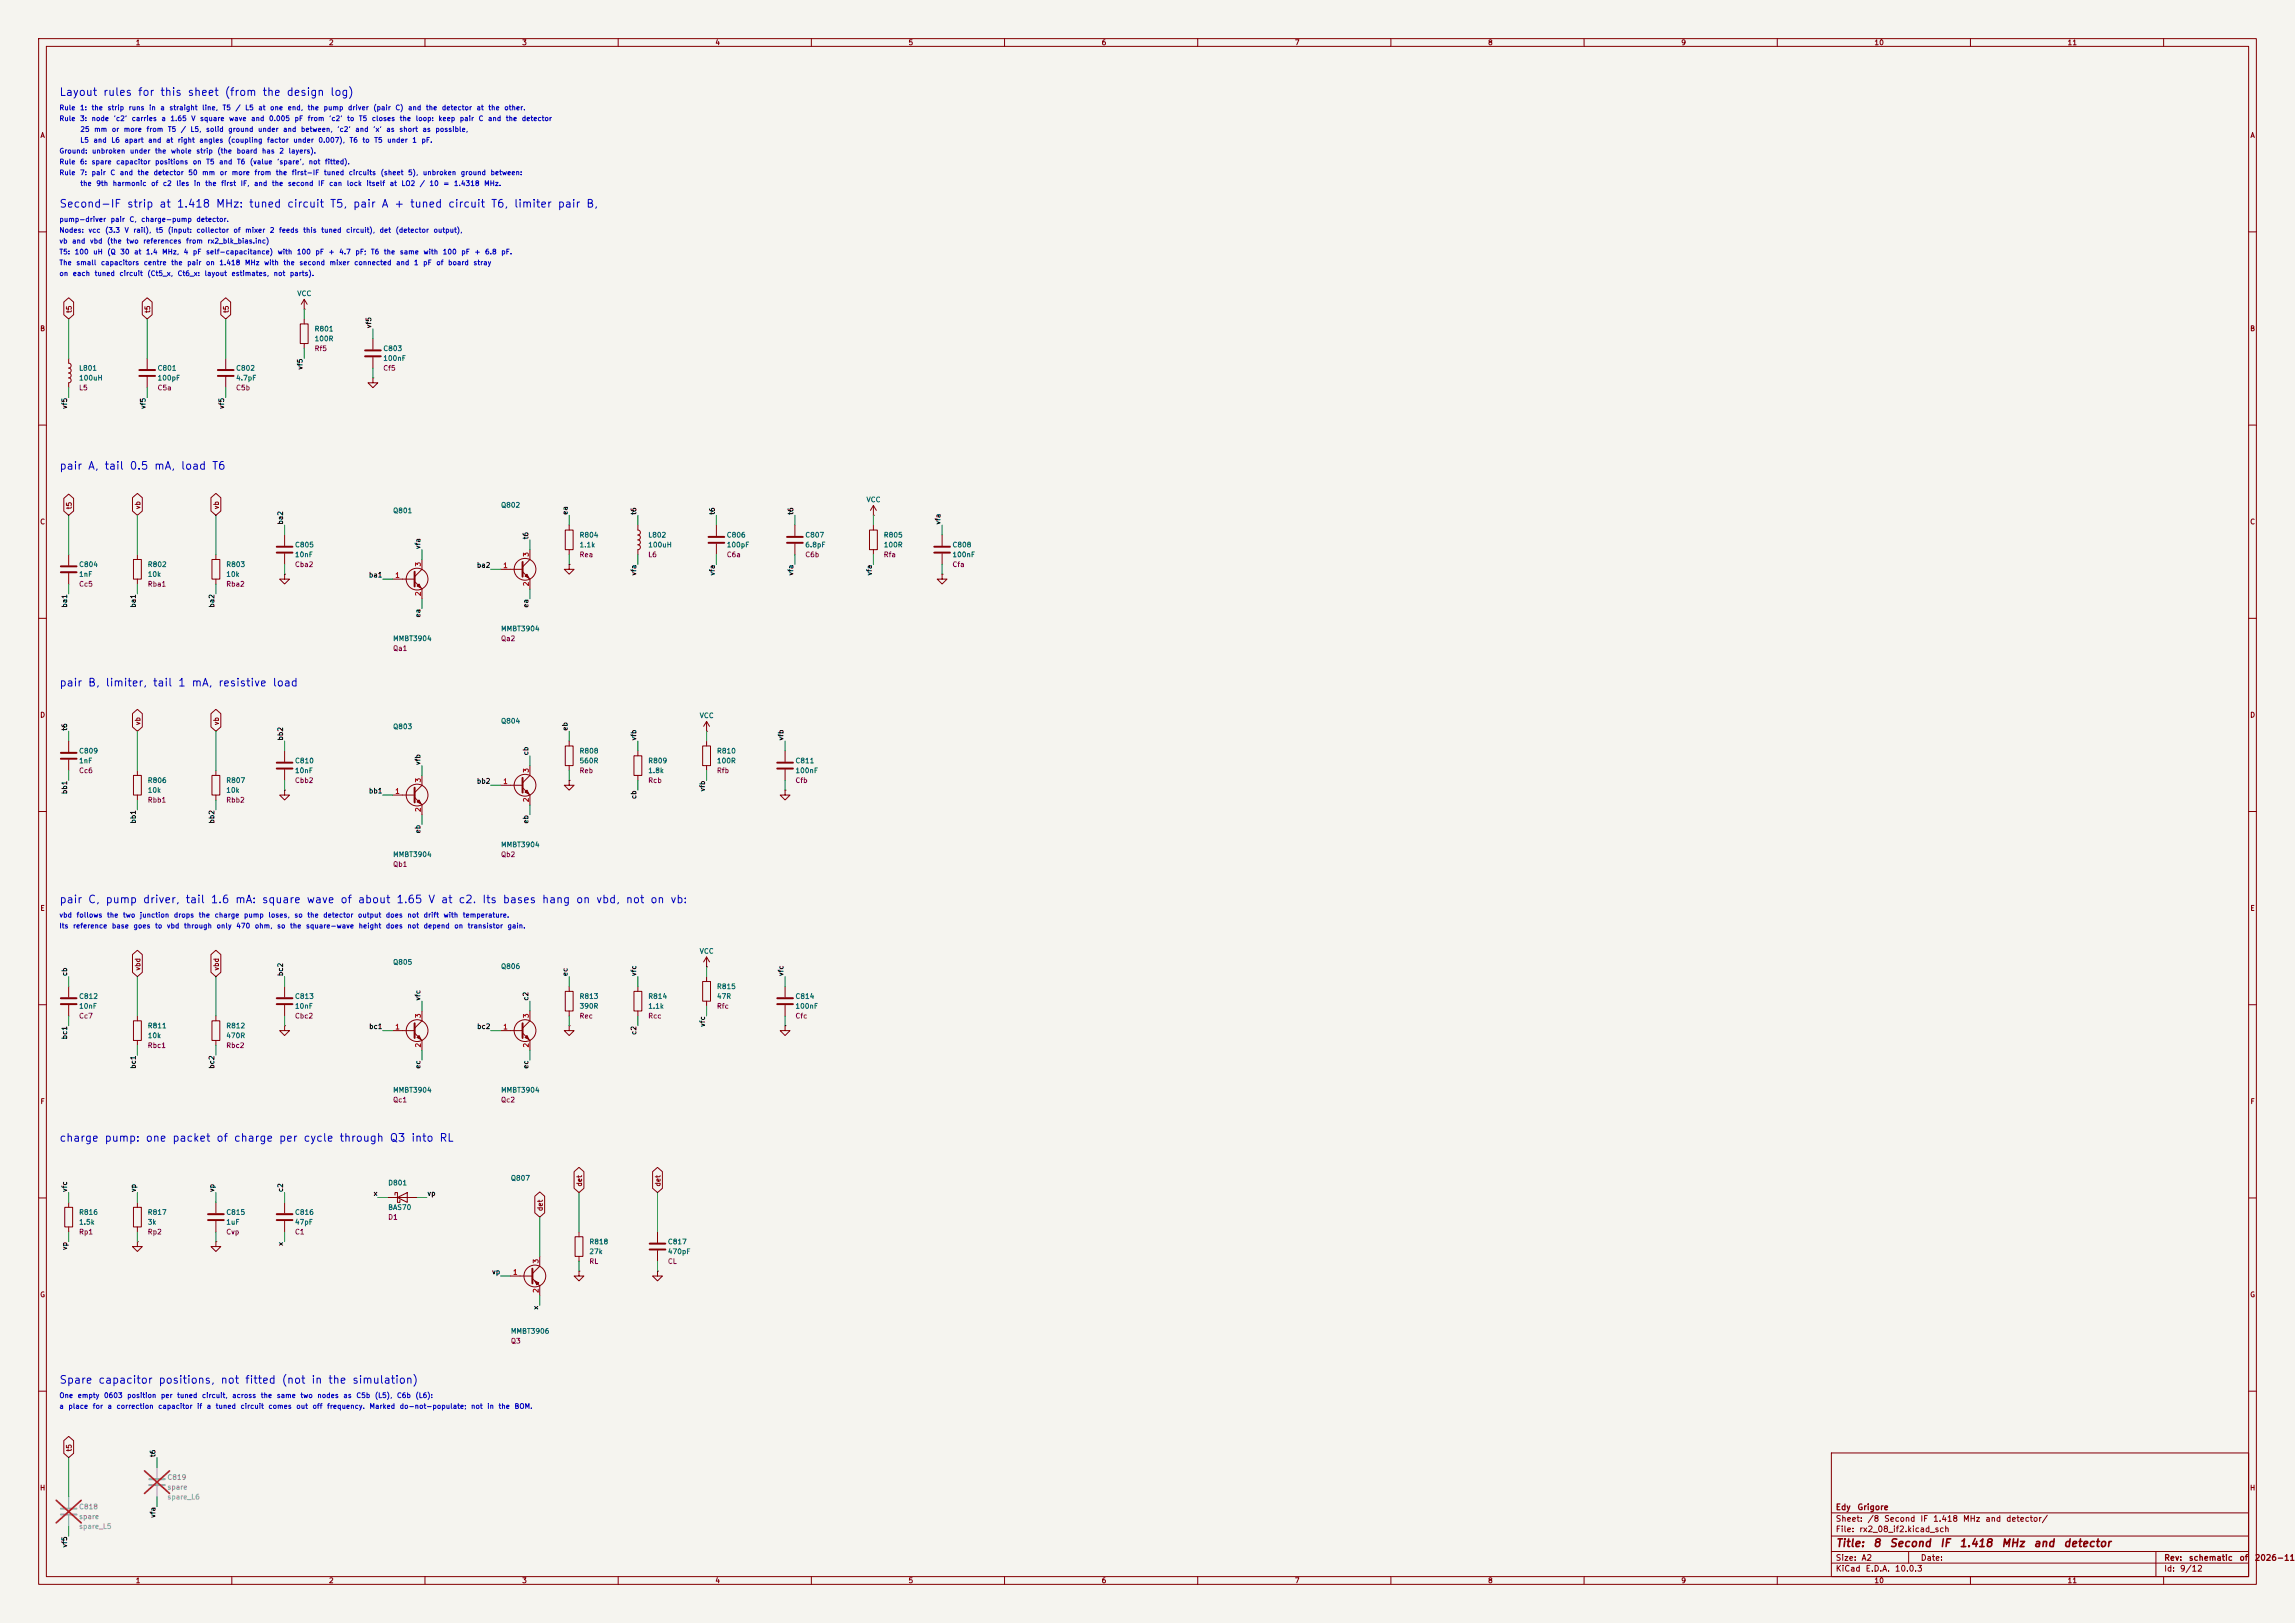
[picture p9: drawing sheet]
<svg xmlns="http://www.w3.org/2000/svg" width="594mm" height="420mm" viewBox="0 0 594 420" stroke-linecap="round" stroke-linejoin="round" font-family="sans-serif">
<defs><g id="words">
<g font-size="2" fill="#0000c2">
<text x="15.2" y="25.3">Layout rules for this sheet (from the design log)</text>
<text x="15.2" y="54.2">Second-IF strip at 1.418 MHz: tuned circuit T5, pair A + tuned circuit T6, limiter pair B,</text>
<text x="15.2" y="122">pair A, tail 0.5 mA, load T6</text>
<text x="15.2" y="178.1">pair B, limiter, tail 1 mA, resistive load</text>
<text x="15.2" y="234.2">pair C, pump driver, tail 1.6 mA: square wave of about 1.65 V at c2. Its bases hang on vbd, not on vb:</text>
<text x="15.2" y="295.9">charge pump: one packet of charge per cycle through Q3 into RL</text>
<text x="15.2" y="358.6">Spare capacitor positions, not fitted (not in the simulation)</text>
</g>
<g font-size="2" fill="#840000">
<text x="475" y="400.8">Title:</text>
<text x="484.7" y="400.8">8</text>
<text x="488.9" y="400.8">Second</text>
<text x="502" y="400.8">IF</text>
<text x="507" y="400.8">1.418</text>
<text x="517.9" y="400.8">MHz</text>
<text x="526.2" y="400.8">and</text>
<text x="533.9" y="400.8">detector</text>
</g>
<g font-size="1.5" fill="#840000">
<text x="475" y="394.1">Sheet:</text>
<text x="475" y="391.1">Edy</text>
<text x="480.6" y="391.1">Grigore</text>
<text x="483.2" y="394.1">/8</text>
<text x="487.5" y="394.1">Second</text>
<text x="496.9" y="394.1">IF</text>
<text x="500.2" y="394.1">1.418</text>
<text x="507.9" y="394.1">MHz</text>
<text x="513.7" y="394.1">and</text>
<text x="519.1" y="394.1">detector/</text>
<text x="475" y="396.8">File:</text>
<text x="481.1" y="396.8">rx2_08_if2.kicad_sch</text>
<text x="475" y="407">KiCad</text>
<text x="475" y="404.2">Size:</text>
<text x="481.7" y="404.2">A2</text>
<text x="482.7" y="407">E.D.A.</text>
<text x="490.3" y="407">10.0.3</text>
<text x="497" y="404.2">Date:</text>
<text x="560" y="404.2">Rev:</text>
<text x="560" y="407">Id:</text>
<text x="564.1" y="407">9/12</text>
<text x="566.4" y="404.2">schematic</text>
<text x="579.5" y="404.2">of</text>
<text x="583.4" y="404.2">2026-11-</text>
</g>
<g font-size="1.3" fill="#840000">
<text x="35" y="12">1</text>
<text x="85" y="12">2</text>
<text x="135" y="12">3</text>
<text x="185" y="12">4</text>
<text x="235" y="12">5</text>
<text x="285" y="12">6</text>
<text x="335" y="12">7</text>
<text x="385" y="12">8</text>
<text x="435" y="12">9</text>
<text x="485" y="12">10</text>
<text x="535" y="12">11</text>
<text x="10.3" y="36">A</text>
<text x="582.3" y="36">A</text>
<text x="18.8" y="81.1" transform="rotate(-90 18.8 81.1)">t5</text>
<text x="39.2" y="81.1" transform="rotate(-90 39.2 81.1)">t5</text>
<text x="59.5" y="81.1" transform="rotate(-90 59.5 81.1)">t5</text>
<text x="10.3" y="86">B</text>
<text x="582.3" y="86">B</text>
<text x="18.8" y="131.9" transform="rotate(-90 18.8 131.9)">t5</text>
<text x="36.6" y="131.9" transform="rotate(-90 36.6 131.9)">vb</text>
<text x="56.9" y="131.9" transform="rotate(-90 56.9 131.9)">vb</text>
<text x="10.3" y="136">C</text>
<text x="582.3" y="136">C</text>
<text x="10.3" y="186">D</text>
<text x="582.3" y="186">D</text>
<text x="36.6" y="187.8" transform="rotate(-90 36.6 187.8)">vb</text>
<text x="56.9" y="187.8" transform="rotate(-90 56.9 187.8)">vb</text>
<text x="10.3" y="236">E</text>
<text x="582.3" y="236">E</text>
<text x="36.6" y="251.3" transform="rotate(-90 36.6 251.3)">vbd</text>
<text x="56.9" y="251.3" transform="rotate(-90 56.9 251.3)">vbd</text>
<text x="10.3" y="286">F</text>
<text x="582.3" y="286">F</text>
<text x="150.9" y="307.2" transform="rotate(-90 150.9 307.2)">det</text>
<text x="171.2" y="307.2" transform="rotate(-90 171.2 307.2)">det</text>
<text x="140.8" y="313.5" transform="rotate(-90 140.8 313.5)">det</text>
<text x="10.3" y="336">G</text>
<text x="582.3" y="336">G</text>
<text x="18.8" y="375.8" transform="rotate(-90 18.8 375.8)">t5</text>
<text x="10.2" y="386">H</text>
<text x="582.2" y="386">H</text>
<text x="35" y="410">1</text>
<text x="85" y="410">2</text>
<text x="135" y="410">3</text>
<text x="185" y="410">4</text>
<text x="235" y="410">5</text>
<text x="285" y="410">6</text>
<text x="335" y="410">7</text>
<text x="385" y="410">8</text>
<text x="435" y="410">9</text>
<text x="485" y="410">10</text>
<text x="535" y="410">11</text>
</g>
<g font-size="1.3" fill="#0000c2">
<text x="15.2" y="28.8">Rule</text>
<text x="20.6" y="28.8">1:</text>
<text x="23.6" y="28.8">the</text>
<text x="27.7" y="28.8">strip</text>
<text x="33.2" y="28.8">runs</text>
<text x="38.5" y="28.8">in</text>
<text x="41.4" y="28.8">a</text>
<text x="43.7" y="28.8">straight</text>
<text x="52.2" y="28.8">line,</text>
<text x="57.5" y="28.8">T5</text>
<text x="60.8" y="28.8">/</text>
<text x="63.3" y="28.8">L5</text>
<text x="66.7" y="28.8">at</text>
<text x="69.8" y="28.8">one</text>
<text x="74.3" y="28.8">end,</text>
<text x="79.5" y="28.8">the</text>
<text x="83.6" y="28.8">pump</text>
<text x="89.9" y="28.8">driver</text>
<text x="96.5" y="28.8">(pair</text>
<text x="102.2" y="28.8">C)</text>
<text x="105.5" y="28.8">and</text>
<text x="110.1" y="28.8">the</text>
<text x="114.2" y="28.8">detector</text>
<text x="123.2" y="28.8">at</text>
<text x="126.3" y="28.8">the</text>
<text x="130.4" y="28.8">other.</text>
<text x="15.2" y="31.6">Rule</text>
<text x="20.6" y="31.6">3:</text>
<text x="20.6" y="34.4">25</text>
<text x="23.6" y="31.6">node</text>
<text x="24.2" y="34.4">mm</text>
<text x="28.8" y="34.4">or</text>
<text x="29.3" y="31.6">'c2'</text>
<text x="31.9" y="34.4">more</text>
<text x="34" y="31.6">carries</text>
<text x="37.8" y="34.4">from</text>
<text x="41.7" y="31.6">a</text>
<text x="43.3" y="34.4">T5</text>
<text x="44" y="31.6">1.65</text>
<text x="46.7" y="34.4">/</text>
<text x="49.2" y="34.4">L5,</text>
<text x="49.4" y="31.6">V</text>
<text x="51.6" y="31.6">square</text>
<text x="53.2" y="34.4">solid</text>
<text x="58.9" y="34.4">ground</text>
<text x="59.2" y="31.6">wave</text>
<text x="64.9" y="31.6">and</text>
<text x="66.6" y="34.4">under</text>
<text x="69.5" y="31.6">0.005</text>
<text x="73.1" y="34.4">and</text>
<text x="76.1" y="31.6">pF</text>
<text x="77.8" y="34.4">between,</text>
<text x="79.5" y="31.6">from</text>
<text x="85" y="31.6">'c2'</text>
<text x="87.2" y="34.4">'c2'</text>
<text x="89.7" y="31.6">to</text>
<text x="91.8" y="34.4">and</text>
<text x="92.8" y="31.6">T5</text>
<text x="96.1" y="31.6">closes</text>
<text x="96.4" y="34.4">'x'</text>
<text x="99.9" y="34.4">as</text>
<text x="103.2" y="34.4">short</text>
<text x="103.3" y="31.6">the</text>
<text x="107.5" y="31.6">loop:</text>
<text x="109.2" y="34.4">as</text>
<text x="112.6" y="34.4">possible,</text>
<text x="113.3" y="31.6">keep</text>
<text x="118.9" y="31.6">pair</text>
<text x="123.7" y="31.6">C</text>
<text x="126.2" y="31.6">and</text>
<text x="130.8" y="31.6">the</text>
<text x="134.9" y="31.6">detector</text>
<text x="15.2" y="40">Ground:</text>
<text x="20.6" y="37.2">L5</text>
<text x="23.7" y="40">unbroken</text>
<text x="24.1" y="37.2">and</text>
<text x="28.7" y="37.2">L6</text>
<text x="32.1" y="37.2">apart</text>
<text x="33.5" y="40">under</text>
<text x="38.2" y="37.2">and</text>
<text x="40" y="40">the</text>
<text x="42.8" y="37.2">at</text>
<text x="44.1" y="40">whole</text>
<text x="45.9" y="37.2">right</text>
<text x="50.7" y="40">strip</text>
<text x="51.5" y="37.2">angles</text>
<text x="56.1" y="40">(the</text>
<text x="58.9" y="37.2">(coupling</text>
<text x="61.1" y="40">board</text>
<text x="67.7" y="40">has</text>
<text x="69" y="37.2">factor</text>
<text x="72.2" y="40">2</text>
<text x="74.5" y="40">layers).</text>
<text x="75.8" y="37.2">under</text>
<text x="82.3" y="37.2">0.007),</text>
<text x="90.3" y="37.2">T6</text>
<text x="93.7" y="37.2">to</text>
<text x="96.7" y="37.2">T5</text>
<text x="100.1" y="37.2">under</text>
<text x="106.6" y="37.2">1</text>
<text x="108.9" y="37.2">pF.</text>
<text x="15.2" y="45.6">Rule</text>
<text x="15.2" y="42.8">Rule</text>
<text x="20.6" y="45.6">7:</text>
<text x="20.6" y="42.8">6:</text>
<text x="23.6" y="45.6">pair</text>
<text x="23.6" y="42.8">spare</text>
<text x="28.4" y="45.6">C</text>
<text x="29.9" y="42.8">capacitor</text>
<text x="30.9" y="45.6">and</text>
<text x="35.5" y="45.6">the</text>
<text x="39.6" y="45.6">detector</text>
<text x="40" y="42.8">positions</text>
<text x="48.6" y="45.6">50</text>
<text x="49.8" y="42.8">on</text>
<text x="52.2" y="45.6">mm</text>
<text x="53.2" y="42.8">T5</text>
<text x="56.6" y="42.8">and</text>
<text x="56.7" y="45.6">or</text>
<text x="59.8" y="45.6">more</text>
<text x="61.2" y="42.8">T6</text>
<text x="64.5" y="42.8">(value</text>
<text x="65.7" y="45.6">from</text>
<text x="71.3" y="45.6">the</text>
<text x="71.6" y="42.8">'spare',</text>
<text x="75.4" y="45.6">first-IF</text>
<text x="79.8" y="42.8">not</text>
<text x="83.7" y="45.6">tuned</text>
<text x="84" y="42.8">fitted).</text>
<text x="90.1" y="45.6">circuits</text>
<text x="98.4" y="45.6">(sheet</text>
<text x="105.5" y="45.6">5),</text>
<text x="109.3" y="45.6">unbroken</text>
<text x="119.1" y="45.6">ground</text>
<text x="126.8" y="45.6">between:</text>
<text x="20.6" y="48.4">the</text>
<text x="24.8" y="48.4">9th</text>
<text x="29" y="48.4">harmonic</text>
<text x="39" y="48.4">of</text>
<text x="42" y="48.4">c2</text>
<text x="45.5" y="48.4">lies</text>
<text x="50" y="48.4">in</text>
<text x="53" y="48.4">the</text>
<text x="57.1" y="48.4">first</text>
<text x="62.1" y="48.4">IF,</text>
<text x="65.6" y="48.4">and</text>
<text x="70.2" y="48.4">the</text>
<text x="74.4" y="48.4">second</text>
<text x="82.2" y="48.4">IF</text>
<text x="85.1" y="48.4">can</text>
<text x="89.6" y="48.4">lock</text>
<text x="94.7" y="48.4">itself</text>
<text x="100.7" y="48.4">at</text>
<text x="103.8" y="48.4">LO2</text>
<text x="108.5" y="48.4">/</text>
<text x="111" y="48.4">10</text>
<text x="114.6" y="48.4">=</text>
<text x="117.3" y="48.4">1.4318</text>
<text x="125.2" y="48.4">MHz.</text>
<text x="15.2" y="57.7">pump-driver</text>
<text x="28.5" y="57.7">pair</text>
<text x="33.4" y="57.7">C,</text>
<text x="36.4" y="57.7">charge-pump</text>
<text x="50.7" y="57.7">detector.</text>
<text x="15.2" y="63.3">vb</text>
<text x="15.2" y="60.5">Nodes:</text>
<text x="18.5" y="63.3">and</text>
<text x="22.8" y="60.5">vcc</text>
<text x="23.1" y="63.3">vbd</text>
<text x="27.1" y="60.5">(3.3</text>
<text x="27.6" y="63.3">(the</text>
<text x="32.1" y="60.5">V</text>
<text x="32.6" y="63.3">two</text>
<text x="34.4" y="60.5">rail),</text>
<text x="36.9" y="63.3">references</text>
<text x="40.2" y="60.5">t5</text>
<text x="43.3" y="60.5">(input:</text>
<text x="48" y="63.3">from</text>
<text x="50.7" y="60.5">collector</text>
<text x="53.6" y="63.3">rx2_blk_bias.inc)</text>
<text x="60.3" y="60.5">of</text>
<text x="63.3" y="60.5">mixer</text>
<text x="69.7" y="60.5">2</text>
<text x="72.1" y="60.5">feeds</text>
<text x="78.3" y="60.5">this</text>
<text x="83" y="60.5">tuned</text>
<text x="89.4" y="60.5">circuit),</text>
<text x="98.1" y="60.5">det</text>
<text x="102.3" y="60.5">(detector</text>
<text x="112.1" y="60.5">output),</text>
<text x="15.2" y="71.7">on</text>
<text x="15.2" y="68.9">The</text>
<text x="15.2" y="66.1">T5:</text>
<text x="18.7" y="71.7">each</text>
<text x="19.2" y="66.1">100</text>
<text x="19.6" y="68.9">small</text>
<text x="24" y="66.1">uH</text>
<text x="24.4" y="71.7">tuned</text>
<text x="26" y="68.9">capacitors</text>
<text x="27.6" y="66.1">(Q</text>
<text x="30.8" y="71.7">circuit</text>
<text x="31" y="66.1">30</text>
<text x="34.6" y="66.1">at</text>
<text x="37.1" y="68.9">centre</text>
<text x="37.6" y="66.1">1.4</text>
<text x="38" y="71.7">(Ct5_x,</text>
<text x="41.8" y="66.1">MHz,</text>
<text x="44.2" y="68.9">the</text>
<text x="45.8" y="71.7">Ct6_x:</text>
<text x="47.4" y="66.1">4</text>
<text x="48.3" y="68.9">pair</text>
<text x="49.8" y="66.1">pF</text>
<text x="52.8" y="71.7">layout</text>
<text x="53.2" y="68.9">on</text>
<text x="53.2" y="66.1">self-capacitance)</text>
<text x="56.6" y="68.9">1.418</text>
<text x="59.8" y="71.7">estimates,</text>
<text x="63.3" y="68.9">MHz</text>
<text x="68.2" y="68.9">with</text>
<text x="70.7" y="71.7">not</text>
<text x="71.7" y="66.1">with</text>
<text x="73.2" y="68.9">the</text>
<text x="74.9" y="71.7">parts).</text>
<text x="76.7" y="66.1">100</text>
<text x="77.3" y="68.9">second</text>
<text x="81.5" y="66.1">pF</text>
<text x="84.9" y="66.1">+</text>
<text x="85.2" y="68.9">mixer</text>
<text x="87.7" y="66.1">4.7</text>
<text x="91.5" y="68.9">connected</text>
<text x="91.8" y="66.1">pF;</text>
<text x="95.9" y="66.1">T6</text>
<text x="99.2" y="66.1">the</text>
<text x="102.4" y="68.9">and</text>
<text x="103.3" y="66.1">same</text>
<text x="107" y="68.9">1</text>
<text x="109.4" y="68.9">pF</text>
<text x="109.5" y="66.1">with</text>
<text x="112.8" y="68.9">of</text>
<text x="114.5" y="66.1">100</text>
<text x="115.8" y="68.9">board</text>
<text x="119.3" y="66.1">pF</text>
<text x="122.4" y="68.9">stray</text>
<text x="122.7" y="66.1">+</text>
<text x="125.4" y="66.1">6.8</text>
<text x="129.6" y="66.1">pF.</text>
<text x="15.2" y="237.7">vbd</text>
<text x="19.7" y="237.7">follows</text>
<text x="27.6" y="237.7">the</text>
<text x="31.7" y="237.7">two</text>
<text x="36.1" y="237.7">junction</text>
<text x="44.9" y="237.7">drops</text>
<text x="51.3" y="237.7">the</text>
<text x="55.4" y="237.7">charge</text>
<text x="63" y="237.7">pump</text>
<text x="69.3" y="237.7">loses,</text>
<text x="76.1" y="237.7">so</text>
<text x="79.4" y="237.7">the</text>
<text x="83.5" y="237.7">detector</text>
<text x="92.5" y="237.7">output</text>
<text x="99.7" y="237.7">does</text>
<text x="105.3" y="237.7">not</text>
<text x="109.5" y="237.7">drift</text>
<text x="114.7" y="237.7">with</text>
<text x="119.6" y="237.7">temperature.</text>
<text x="15.2" y="240.5">Its</text>
<text x="18.8" y="240.5">reference</text>
<text x="28.8" y="240.5">base</text>
<text x="34.4" y="240.5">goes</text>
<text x="40" y="240.5">to</text>
<text x="43" y="240.5">vbd</text>
<text x="47.5" y="240.5">through</text>
<text x="55.9" y="240.5">only</text>
<text x="61" y="240.5">470</text>
<text x="65.8" y="240.5">ohm,</text>
<text x="71.6" y="240.5">so</text>
<text x="74.9" y="240.5">the</text>
<text x="79.1" y="240.5">square-wave</text>
<text x="92.7" y="240.5">height</text>
<text x="99.7" y="240.5">does</text>
<text x="105.3" y="240.5">not</text>
<text x="109.5" y="240.5">depend</text>
<text x="117.5" y="240.5">on</text>
<text x="120.9" y="240.5">transistor</text>
<text x="131.2" y="240.5">gain.</text>
<text x="15.2" y="362.1">One</text>
<text x="15.2" y="364.9">a</text>
<text x="17.6" y="364.9">place</text>
<text x="20" y="362.1">empty</text>
<text x="23.9" y="364.9">for</text>
<text x="26.8" y="362.1">0603</text>
<text x="27.7" y="364.9">a</text>
<text x="30" y="364.9">correction</text>
<text x="32.8" y="362.1">position</text>
<text x="40.8" y="364.9">capacitor</text>
<text x="41.5" y="362.1">per</text>
<text x="45.7" y="362.1">tuned</text>
<text x="50.9" y="364.9">if</text>
<text x="52.1" y="362.1">circuit,</text>
<text x="53.4" y="364.9">a</text>
<text x="55.7" y="364.9">tuned</text>
<text x="60" y="362.1">across</text>
<text x="62.1" y="364.9">circuit</text>
<text x="67.4" y="362.1">the</text>
<text x="69.3" y="364.9">comes</text>
<text x="71.5" y="362.1">same</text>
<text x="76.6" y="364.9">out</text>
<text x="77.6" y="362.1">two</text>
<text x="80.8" y="364.9">off</text>
<text x="82" y="362.1">nodes</text>
<text x="84.5" y="364.9">frequency.</text>
<text x="88.7" y="362.1">as</text>
<text x="92.1" y="362.1">C5b</text>
<text x="95.5" y="364.9">Marked</text>
<text x="96.9" y="362.1">(L5),</text>
<text x="102.6" y="362.1">C6b</text>
<text x="103.3" y="364.9">do-not-populate;</text>
<text x="107.4" y="362.1">(L6):</text>
<text x="121.8" y="364.9">not</text>
<text x="126" y="364.9">in</text>
<text x="128.9" y="364.9">the</text>
<text x="133" y="364.9">BOM.</text>
</g>
<g font-size="1.3" fill="#006464">
<text x="76.8" y="76.9">VCC</text>
<text x="81.3" y="86.1">R801</text>
<text x="81.3" y="88.6">100R</text>
<text x="99.1" y="91.1">C803</text>
<text x="99.1" y="93.7">100nF</text>
<text x="20.3" y="96.2">L801</text>
<text x="20.3" y="98.8">100uH</text>
<text x="40.6" y="96.2">C801</text>
<text x="40.6" y="98.8">100pF</text>
<text x="61" y="96.2">C802</text>
<text x="61" y="98.8">4.7pF</text>
<text x="129.5" y="131.7">Q802</text>
<text x="224.1" y="130.3">VCC</text>
<text x="101.6" y="133.1">Q801</text>
<text x="76.2" y="141.9">C805</text>
<text x="149.9" y="139.4">R804</text>
<text x="149.9" y="141.9">1.1k</text>
<text x="167.6" y="139.4">L802</text>
<text x="167.6" y="141.9">100uH</text>
<text x="188" y="139.4">C806</text>
<text x="188" y="141.9">100pF</text>
<text x="208.3" y="139.4">C807</text>
<text x="208.3" y="141.9">6.8pF</text>
<text x="228.6" y="139.4">R805</text>
<text x="228.6" y="141.9">100R</text>
<text x="246.4" y="141.9">C808</text>
<text x="20.3" y="147">C804</text>
<text x="20.3" y="149.6">1nF</text>
<text x="38.1" y="147">R802</text>
<text x="38.1" y="149.6">10k</text>
<text x="58.4" y="147">R803</text>
<text x="58.4" y="149.6">10k</text>
<text x="76.2" y="144.5">10nF</text>
<text x="246.4" y="144.5">100nF</text>
<text x="101.6" y="166.2">MMBT3904</text>
<text x="129.5" y="163.7">MMBT3904</text>
<text x="101.6" y="189">Q803</text>
<text x="129.5" y="187.5">Q804</text>
<text x="181" y="186.1">VCC</text>
<text x="20.3" y="195.3">C809</text>
<text x="20.3" y="197.8">1nF</text>
<text x="76.2" y="197.8">C810</text>
<text x="149.9" y="195.3">R808</text>
<text x="149.9" y="197.8">560R</text>
<text x="167.6" y="197.8">R809</text>
<text x="185.4" y="195.3">R810</text>
<text x="185.4" y="197.8">100R</text>
<text x="205.7" y="197.8">C811</text>
<text x="38.1" y="202.9">R806</text>
<text x="58.4" y="202.9">R807</text>
<text x="76.2" y="200.4">10nF</text>
<text x="167.6" y="200.4">1.8k</text>
<text x="205.7" y="200.4">100nF</text>
<text x="38.1" y="205.4">10k</text>
<text x="58.4" y="205.4">10k</text>
<text x="129.5" y="219.5">MMBT3904</text>
<text x="101.6" y="222.1">MMBT3904</text>
<text x="101.6" y="249.9">Q805</text>
<text x="129.5" y="251">Q806</text>
<text x="181" y="247.1">VCC</text>
<text x="185.4" y="256.2">R815</text>
<text x="20.3" y="258.8">C812</text>
<text x="20.3" y="261.3">10nF</text>
<text x="76.2" y="258.8">C813</text>
<text x="76.2" y="261.3">10nF</text>
<text x="149.9" y="258.8">R813</text>
<text x="149.9" y="261.3">390R</text>
<text x="167.6" y="258.8">R814</text>
<text x="167.6" y="261.3">1.1k</text>
<text x="185.4" y="258.8">47R</text>
<text x="205.7" y="258.8">C814</text>
<text x="205.7" y="261.3">100nF</text>
<text x="38.1" y="266.4">R811</text>
<text x="38.1" y="268.9">10k</text>
<text x="58.4" y="266.4">R812</text>
<text x="58.4" y="268.9">470R</text>
<text x="101.6" y="283">MMBT3904</text>
<text x="129.5" y="283">MMBT3904</text>
<text x="132.1" y="305.8">Q807</text>
<text x="100.3" y="307">D801</text>
<text x="20.3" y="314.7">R816</text>
<text x="20.3" y="317.2">1.5k</text>
<text x="38.1" y="314.7">R817</text>
<text x="38.1" y="317.2">3k</text>
<text x="58.4" y="314.7">C815</text>
<text x="58.4" y="317.2">1uF</text>
<text x="76.2" y="314.7">C816</text>
<text x="76.2" y="317.2">47pF</text>
<text x="100.3" y="313.4">BAS70</text>
<text x="152.4" y="322.3">R818</text>
<text x="172.7" y="322.3">C817</text>
<text x="152.4" y="324.8">27k</text>
<text x="172.7" y="324.8">470pF</text>
<text x="132.1" y="345.4">MMBT3906</text>
</g>
<g font-size="1.3" fill="#0f0f0f">
<text x="96.4" y="85.1" transform="rotate(-90 96.4 85.1)">vf5</text>
<text x="78.6" y="95.8" transform="rotate(-90 78.6 95.8)">vf5</text>
<text x="17.7" y="106" transform="rotate(-90 17.7 106)">vf5</text>
<text x="38" y="106" transform="rotate(-90 38 106)">vf5</text>
<text x="58.3" y="106" transform="rotate(-90 58.3 106)">vf5</text>
<text x="73.5" y="135.9" transform="rotate(-90 73.5 135.9)">ba2</text>
<text x="147.2" y="133.4" transform="rotate(-90 147.2 133.4)">ea</text>
<text x="165" y="133.4" transform="rotate(-90 165 133.4)">t6</text>
<text x="185.3" y="133.4" transform="rotate(-90 185.3 133.4)">t6</text>
<text x="205.6" y="133.4" transform="rotate(-90 205.6 133.4)">t6</text>
<text x="243.7" y="135.9" transform="rotate(-90 243.7 135.9)">vfa</text>
<text x="109.1" y="142.2" transform="rotate(-90 109.1 142.2)">vfa</text>
<text x="137" y="139.7" transform="rotate(-90 137 139.7)">t6</text>
<text x="95.3" y="149.7">ba1</text>
<text x="123.3" y="147.2">ba2</text>
<text x="165" y="149.1" transform="rotate(-90 165 149.1)">vfa</text>
<text x="185.3" y="149.1" transform="rotate(-90 185.3 149.1)">vfa</text>
<text x="205.6" y="149.1" transform="rotate(-90 205.6 149.1)">vfa</text>
<text x="225.9" y="149.1" transform="rotate(-90 225.9 149.1)">vfa</text>
<text x="17.7" y="157.4" transform="rotate(-90 17.7 157.4)">ba1</text>
<text x="35.4" y="157.4" transform="rotate(-90 35.4 157.4)">ba1</text>
<text x="55.8" y="157.4" transform="rotate(-90 55.8 157.4)">ba2</text>
<text x="109.1" y="159.9" transform="rotate(-90 109.1 159.9)">ea</text>
<text x="137" y="157.4" transform="rotate(-90 137 157.4)">ea</text>
<text x="17.7" y="189.2" transform="rotate(-90 17.7 189.2)">t6</text>
<text x="73.5" y="191.8" transform="rotate(-90 73.5 191.8)">bb2</text>
<text x="147.2" y="189.2" transform="rotate(-90 147.2 189.2)">eb</text>
<text x="165" y="191.8" transform="rotate(-90 165 191.8)">vfb</text>
<text x="203.1" y="191.8" transform="rotate(-90 203.1 191.8)">vfb</text>
<text x="137" y="195.6" transform="rotate(-90 137 195.6)">cb</text>
<text x="109.1" y="198.1" transform="rotate(-90 109.1 198.1)">vfb</text>
<text x="123.3" y="203.1">bb2</text>
<text x="17.7" y="205.6" transform="rotate(-90 17.7 205.6)">bb1</text>
<text x="95.3" y="205.6">bb1</text>
<text x="165" y="206.9" transform="rotate(-90 165 206.9)">cb</text>
<text x="182.8" y="205" transform="rotate(-90 182.8 205)">vfb</text>
<text x="35.4" y="213.3" transform="rotate(-90 35.4 213.3)">bb1</text>
<text x="55.8" y="213.3" transform="rotate(-90 55.8 213.3)">bb2</text>
<text x="109.1" y="215.8" transform="rotate(-90 109.1 215.8)">eb</text>
<text x="137" y="213.3" transform="rotate(-90 137 213.3)">eb</text>
<text x="17.7" y="252.7" transform="rotate(-90 17.7 252.7)">cb</text>
<text x="73.5" y="252.7" transform="rotate(-90 73.5 252.7)">bc2</text>
<text x="147.2" y="252.7" transform="rotate(-90 147.2 252.7)">ec</text>
<text x="165" y="252.7" transform="rotate(-90 165 252.7)">vfc</text>
<text x="203.1" y="252.7" transform="rotate(-90 203.1 252.7)">vfc</text>
<text x="109.1" y="259.1" transform="rotate(-90 109.1 259.1)">vfc</text>
<text x="137" y="259.1" transform="rotate(-90 137 259.1)">c2</text>
<text x="17.7" y="269.1" transform="rotate(-90 17.7 269.1)">bc1</text>
<text x="95.4" y="266.6">bc1</text>
<text x="123.3" y="266.6">bc2</text>
<text x="165" y="267.9" transform="rotate(-90 165 267.9)">c2</text>
<text x="182.8" y="265.9" transform="rotate(-90 182.8 265.9)">vfc</text>
<text x="35.4" y="276.7" transform="rotate(-90 35.4 276.7)">bc1</text>
<text x="55.8" y="276.7" transform="rotate(-90 55.8 276.7)">bc2</text>
<text x="109.1" y="276.7" transform="rotate(-90 109.1 276.7)">ec</text>
<text x="137" y="276.7" transform="rotate(-90 137 276.7)">ec</text>
<text x="17.7" y="308.6" transform="rotate(-90 17.7 308.6)">vfc</text>
<text x="35.4" y="308.6" transform="rotate(-90 35.4 308.6)">vp</text>
<text x="55.8" y="308.6" transform="rotate(-90 55.8 308.6)">vp</text>
<text x="73.5" y="308.6" transform="rotate(-90 73.5 308.6)">c2</text>
<text x="96.6" y="309.8">x</text>
<text x="110.5" y="309.8">vp</text>
<text x="17.7" y="323.6" transform="rotate(-90 17.7 323.6)">vp</text>
<text x="73.5" y="322.5" transform="rotate(-90 73.5 322.5)">x</text>
<text x="127.2" y="330.1">vp</text>
<text x="139.6" y="339.1" transform="rotate(-90 139.6 339.1)">x</text>
<text x="40.5" y="377.2" transform="rotate(-90 40.5 377.2)">t6</text>
<text x="40.5" y="392.9" transform="rotate(-90 40.5 392.9)">vfa</text>
<text x="17.7" y="400.6" transform="rotate(-90 17.7 400.6)">vf5</text>
</g>
<g font-size="1.3" fill="#840084">
<text x="81.3" y="91.1">Rf5</text>
<text x="20.3" y="101.3">L5</text>
<text x="40.6" y="101.3">C5a</text>
<text x="61" y="101.3">C5b</text>
<text x="99.1" y="96.2">Cf5</text>
<text x="76.2" y="147">Cba2</text>
<text x="149.9" y="144.5">Rea</text>
<text x="167.6" y="144.5">L6</text>
<text x="188" y="144.5">C6a</text>
<text x="208.3" y="144.5">C6b</text>
<text x="228.6" y="144.5">Rfa</text>
<text x="246.4" y="147">Cfa</text>
<text x="20.3" y="152.1">Cc5</text>
<text x="38.1" y="152.1">Rba1</text>
<text x="58.4" y="152.1">Rba2</text>
<text x="129.5" y="166.2">Qa2</text>
<text x="101.6" y="168.7">Qa1</text>
<text x="20.3" y="200.4">Cc6</text>
<text x="76.2" y="202.9">Cbb2</text>
<text x="149.9" y="200.4">Reb</text>
<text x="167.6" y="202.9">Rcb</text>
<text x="185.4" y="200.4">Rfb</text>
<text x="205.7" y="202.9">Cfb</text>
<text x="38.1" y="208">Rbb1</text>
<text x="58.4" y="208">Rbb2</text>
<text x="101.6" y="224.6">Qb1</text>
<text x="129.5" y="222.1">Qb2</text>
<text x="20.3" y="263.9">Cc7</text>
<text x="76.2" y="263.9">Cbc2</text>
<text x="149.9" y="263.9">Rec</text>
<text x="167.6" y="263.9">Rcc</text>
<text x="185.4" y="261.3">Rfc</text>
<text x="205.7" y="263.9">Cfc</text>
<text x="38.1" y="271.5">Rbc1</text>
<text x="58.4" y="271.5">Rbc2</text>
<text x="101.6" y="285.6">Qc1</text>
<text x="129.5" y="285.6">Qc2</text>
<text x="100.3" y="315.9">D1</text>
<text x="20.3" y="319.7">Rp1</text>
<text x="38.1" y="319.7">Rp2</text>
<text x="58.4" y="319.7">Cvp</text>
<text x="76.2" y="319.7">C1</text>
<text x="152.4" y="327.4">RL</text>
<text x="172.7" y="327.4">CL</text>
<text x="132.1" y="348">Q3</text>
</g>
<g font-size="1.3" fill="#a90000">
<text x="102.2" y="149.8">1</text>
<text x="109.2" y="146.8" transform="rotate(-90 109.2 146.8)">3</text>
<text x="130.1" y="147.3">1</text>
<text x="137.1" y="144.2" transform="rotate(-90 137.1 144.2)">3</text>
<text x="109.2" y="154.4" transform="rotate(-90 109.2 154.4)">2</text>
<text x="137.1" y="151.8" transform="rotate(-90 137.1 151.8)">2</text>
<text x="109.2" y="202.6" transform="rotate(-90 109.2 202.6)">3</text>
<text x="130.1" y="203.2">1</text>
<text x="137.1" y="200.1" transform="rotate(-90 137.1 200.1)">3</text>
<text x="102.2" y="205.7">1</text>
<text x="137.1" y="207.7" transform="rotate(-90 137.1 207.7)">2</text>
<text x="109.2" y="210.3" transform="rotate(-90 109.2 210.3)">2</text>
<text x="109.2" y="263.6" transform="rotate(-90 109.2 263.6)">3</text>
<text x="137.1" y="263.6" transform="rotate(-90 137.1 263.6)">3</text>
<text x="102.2" y="266.7">1</text>
<text x="130.1" y="266.7">1</text>
<text x="109.2" y="271.2" transform="rotate(-90 109.2 271.2)">2</text>
<text x="137.1" y="271.2" transform="rotate(-90 137.1 271.2)">2</text>
<text x="139.7" y="327.1" transform="rotate(-90 139.7 327.1)">3</text>
<text x="132.6" y="330.2">1</text>
<text x="139.7" y="334.7" transform="rotate(-90 139.7 334.7)">2</text>
</g>
<g font-size="1.3" fill="#939391">
<text x="43.2" y="383.2">C819</text>
<text x="43.2" y="385.8">spare</text>
<text x="20.3" y="390.9">C818</text>
<text x="20.3" y="393.4">spare</text>
</g>
<g font-size="1.3" fill="#9c9b98">
<text x="43.2" y="388.3">spare_L6</text>
<text x="20.3" y="395.9">spare_L5</text>
</g>
</g></defs>
<path d="M0 0h594v420h-594z" fill="#f5f4ef" stroke="#f5f4ef" stroke-width=".26"/>
<g fill="none" stroke="#840000" stroke-width=".26">
<path d="M10 10h574v400h-574zM12 12h570v396h-570zM60 10v2M110 10v2M160 10v2M210 10v2M260 10v2M310 10v2M360 10v2M410 10v2M460 10v2M510 10v2"/>
<path d="M560 10v2M10 60h2M16.5 78.2l1.3-1.1 1.3 1.1v3.2l-1.3 1.2-1.3-1.2zM36.8 78.2l1.3-1.1 1.3 1.1v3.2l-1.3 1.2-1.3-1.2zM57.1 78.2l1.3-1.1 1.3 1.1v3.2l-1.3 1.2-1.3-1.2zM78.7 77.5l-.7 1.2M78.7 77.5l.8 1.2M78.7 77.5v2.5M582 60h2M17.8 92.7v1.3l.4 .2 .2 .4-.2 .5-.4 .2 .4 .1 .2 .5-.2 .4-.4 .2 .4 .2 .2 .5-.2 .4-.4 .2 .4 .2 .2 .4-.2 .5-.4 .2v1.2M38.1 92.7v2.8M38.1 97.5v2.8"/>
<path d="M58.4 92.7v2.8M58.4 97.5v2.8M77.7 83.8h2.1v5.1h-2.1zM78.7 80h.1M78.7 82.6v1.2M78.7 88.9v1.3M96.5 97.8v1.3h1.3l-1.3 1.2-1.3-1.2h1.3M96.5 97.8h.1M96.5 87.6v2.8M96.5 92.5v2.8M10 110h2M582 110h2"/>
<path d="M16.5 129l1.3-1.1 1.3 1.1v3.2l-1.3 1.2-1.3-1.2zM34.3 128.8l1.3-1.1 1.2 1.1v3.4l-1.2 1.2-1.3-1.2zM54.6 128.8l1.3-1.1 1.3 1.1v3.4l-1.3 1.2-1.3-1.2zM73.7 138.4v2.8M146.3 137.2h2v5h-2zM147.3 135.9v1.3M165.1 135.9v1.3l.5 .1 .1 .5-.1 .5-.5 .1M165.1 138.4l.5 .2 .1 .5-.1 .4-.5 .2 .5 .2 .1 .4-.1 .5-.5 .2 .5 .2 .1 .4-.1 .5-.5 .2v1.2M185.4 135.9v2.8M205.7 135.9v2.8M225 137.2h2.1v5h-2.1zM226.1 133.4h.1"/>
<path d="M226.1 130.8l-.8 1.3M226.1 130.8l.7 1.3M226.1 130.8v2.6M226.1 135.9v1.3M243.8 138.4v2.8M17.8 143.5v2.8M17.8 148.3v2.8M34.5 144.8h2.1v5.1h-2.1zM35.6 143.5v1.3M35.6 149.9v1.2M54.9 144.8h2v5.1h-2zM55.9 143.5v1.3"/>
<path d="M55.9 149.9v1.2M73.7 148.6v1.3h1.2l-1.2 1.2-1.3-1.2h1.3M73.7 148.6h.1M73.7 143.3v2.8M101.6 149.9h5.7M107.3 150.5l1.9 1.9v2.5M109.2 144.8v2.5l-1.9 1.9M129.5 147.3h5.8M135.3 148l1.9 1.9v2.5M137.2 142.2v2.6l-1.9 1.9M147.3 146.1v1.2h1.3l-1.3 1.3-1.3-1.3h1.3M147.3 146.1h.1"/>
<path d="M147.3 142.2v1.3M185.4 140.7v2.8M205.7 140.7v2.8M226.1 142.2v1.3M243.8 148.6v1.3h1.3l-1.3 1.2-1.2-1.2h1.2M243.8 148.6h.1M243.8 143.3v2.8M10 160h2M582 160h2M17.8 191.8v2.8M17.8 196.6v2.8M34.3 184.7l1.3-1.1 1.2 1.1v3.4l-1.2 1.1-1.3-1.1z"/>
<path d="M35.6 199.4v1.3M54.6 184.7l1.3-1.1 1.3 1.1v3.4l-1.3 1.1-1.3-1.1zM55.9 199.4v1.3M73.7 194.3v2.8M73.7 199.1v2.8M137.2 198.1v2.6l-1.9 1.9M146.3 193h2v5.1h-2zM147.3 191.8v1.2M147.3 198.1v1.3M164.1 195.6h2v5.1h-2zM165.1 194.3v1.3M181.9 193h2v5.1h-2z"/>
<path d="M182.9 189.2h.1M182.9 186.7l-.8 1.3M182.9 186.7l.7 1.3M182.9 186.7v2.5M182.9 191.8v1.2M182.9 198.1v1.3M203.2 194.3v2.8M203.2 199.1v2.8M10 210h2M34.5 200.7h2.1v5h-2.1zM35.6 205.7v1.3M54.9 200.7h2v5h-2z"/>
<path d="M55.9 205.7v1.3M73.7 204.5v1.2h1.2l-1.2 1.3-1.3-1.3h1.3M73.7 204.5h.1M101.6 205.7h5.7M107.3 206.4l1.9 1.9v2.5M109.2 200.7v2.5l-1.9 1.9M129.5 203.2h5.8M135.3 203.8l1.9 1.9v2.6M147.3 201.9v1.3h1.3l-1.3 1.3-1.3-1.3h1.3M147.3 201.9h.1M165.1 200.7v1.2M203.2 204.5v1.2h1.3l-1.3 1.3-1.3-1.3h1.3"/>
<path d="M203.2 204.5h.1M582 210h2M17.8 255.3v2.8M34.3 247l1.3-1.1 1.2 1.1v4.6l-1.2 1.1-1.3-1.1zM54.6 247l1.3-1.1 1.3 1.1v4.6l-1.3 1.1-1.3-1.1zM73.7 255.3v2.8M146.3 256.5h2v5.1h-2zM147.3 255.3v1.2M164.1 256.5h2v5.1h-2zM165.1 255.3v1.2M181.9 254h2v5.1h-2zM182.9 250.2h.1"/>
<path d="M182.9 247.7v2.5M182.9 252.7v1.3M182.9 259.1v1.3M182.9 247.7l-.8 1.2M182.9 247.7l.7 1.2M203.2 255.3v2.8M10 260h2M17.8 260.1v2.8M34.5 264.2h2.1v5h-2.1zM35.6 262.9v1.3M35.6 269.2v1.3M54.9 264.2h2v5h-2z"/>
<path d="M55.9 262.9v1.3M55.9 269.2v1.3M73.7 265.4v1.3h1.2l-1.2 1.3-1.3-1.3h1.3M73.7 265.4h.1M73.7 260.1v2.8M101.6 266.7h5.7M107.3 267.3l1.9 1.9v2.6M109.2 261.6v2.6l-1.9 1.9M129.5 266.7h5.8M135.3 267.3l1.9 1.9v2.6M137.2 261.6v2.6l-1.9 1.9M147.3 265.4v1.3h1.3l-1.3 1.3-1.3-1.3h1.3"/>
<path d="M147.3 265.4h.1M147.3 261.6v1.3M165.1 261.6v1.3M203.2 265.4v1.3h1.3l-1.3 1.3-1.3-1.3h1.3M203.2 265.4h.1M203.2 260.1v2.8M582 260h2M10 310h2M16.8 312.4h2v5.1h-2zM17.8 311.2v1.2M17.8 317.5v1.3M34.5 312.4h2.1v5.1h-2.1z"/>
<path d="M35.6 311.2v1.2M35.6 317.5v1.3M55.9 311.2v2.7M55.9 316v2.8M73.7 311.2v2.7M73.7 316v2.8M100.3 309.9h7.6M102.2 309.2v-.6h.7v2.6h.6v-.7M102.9 309.9l2.5-1.3v2.6zM138.4 309.6l1.3-1.2 1.3 1.2v4.2l-1.3 1.2-1.3-1.2zM148.6 303.2l1.3-1.1 1.2 1.1v4.3l-1.2 1.1-1.3-1.1zM149.9 318.8v1.2"/>
<path d="M168.9 303.2l1.3-1.1 1.3 1.1v4.3l-1.3 1.1-1.3-1.1zM170.2 318.8v2.8M582 310h2M35.6 321.3v1.3h1.2l-1.2 1.3-1.3-1.3h1.3M35.6 321.3h.1M55.9 321.3v1.3h1.2l-1.2 1.3-1.3-1.3h1.3M55.9 321.3h.1M132.1 330.2h5.7M137.8 330.8l1.9 1.9v2.6M139.7 325.1v2.6l-1.9 1.9M148.8 320h2.1v5.1h-2.1zM149.9 328.9v1.3h1.2l-1.2 1.3-1.3-1.3h1.3"/>
<path d="M149.9 328.9h.1M149.9 325.1v1.3M170.2 328.9v1.3h1.2l-1.2 1.3-1.3-1.3h1.3M170.2 328.9h.1M170.2 323.6v2.8M10 360h2M16.5 372.8l1.3-1.1 1.3 1.1v3.3l-1.3 1.1-1.3-1.1zM474 376h108v32h-108zM582 360h2M474 397.5h108M474 391.5h108M60 408v2"/>
<path d="M110 408v2M160 408v2M210 408v2M260 408v2M310 408v2M360 408v2M410 408v2M460 408v2M474 404.5h108M474 401.5h108M494 401.5v3M510 408v2"/>
<path d="M558 401.5v6.5M560 408v2"/>
<circle cx="107.9" cy="149.9" r="2.82"/>
<circle cx="135.9" cy="147.3" r="2.82"/>
<circle cx="107.9" cy="205.7" r="2.82"/>
<circle cx="135.9" cy="203.2" r="2.82"/>
<circle cx="107.9" cy="266.7" r="2.82"/>
<circle cx="135.9" cy="266.7" r="2.82"/>
<circle cx="138.4" cy="330.2" r="2.82"/>
</g>
<g fill="none" stroke="#840000" stroke-width=".51">
<path d="M36.1 95.8h4M36.1 97.3h4M56.4 95.8h4.1M56.4 97.3h4.1M94.5 90.7h4.1M94.5 92.2h4.1M183.4 138.9h4.1M203.7 138.9h4.1M15.7 146.6h4.1M15.7 148.1h4.1M71.6 141.5h4.1M71.6 143h4.1"/>
<path d="M107.3 148v3.8M135.3 145.4v3.8M183.4 140.5h4.1M203.7 140.5h4.1M241.8 141.5h4.1M241.8 143h4.1M15.7 194.8h4.1M15.7 196.3h4.1M71.6 197.4h4.1M71.6 198.9h4.1M201.2 197.4h4M201.2 198.9h4"/>
<path d="M107.3 203.8v3.8M135.3 201.3v3.8M15.7 258.3h4.1M15.7 259.8h4.1M71.6 258.3h4.1M71.6 259.8h4.1M201.2 258.3h4M201.2 259.8h4M107.3 264.8v3.8M135.3 264.8v3.8M53.8 314.2h4.1M53.8 315.7h4.1"/>
<path d="M71.6 314.2h4.1M71.6 315.7h4.1M137.8 328.3v3.8M168.1 321.8h4.1M168.1 323.3h4.1"/>
</g>
<g fill="#840000" stroke="#840000" stroke-width=".26">
<path d="M107.9 207.5l.6-.5 .5 1z"/>
<path d="M135.9 205l.5-.5 .5 1z"/>
<path d="M138.4 331.5l1 .5-.5 .5z"/>
<path d="M135.9 149.1l.5-.5 .5 1z"/>
<path d="M107.9 151.6l.6-.5 .5 1z"/>
<path d="M136.4 268l.5 1-1-.5z"/>
<path d="M107.9 268.5l.6-.5 .5 1z"/>
</g>
<path d="M15.7 390.4h4.1M15.7 391.9h4.1M38.6 382.8h4.1M38.6 384.3h4.1" fill="none" stroke="#9c9b98" stroke-width=".51"/>
<path d="M40.6 379.7v2.8M17.8 387.4v2.7M17.8 392.2v2.8M40.6 384.6v2.8" fill="none" stroke="#9c9b98" stroke-width=".26"/>
<path d="M14.5 388.2l6.5 5.9M21 388.2l-6.5 5.9M37.4 380.6l6.5 5.9M43.9 380.6l-6.5 5.9" fill="none" stroke="#e12e31" stroke-width=".46"/>
<g fill="none" stroke="#009600" stroke-width=".26">
<path d="M17.8 82.6v10.1M38.1 82.6v10.1M58.4 82.6v10.1M78.7 80v2.6M78.7 90.2v2.5M96.5 85.1v2.5M96.5 95.3v2.5M17.8 100.3v2.6M38.1 100.3v2.6M58.4 100.3v2.6M17.8 133.4v10.1M35.6 133.4v10.1"/>
<path d="M55.9 133.4v10.1M73.7 135.9v2.5M137.2 139.7v2.5M147.3 133.4v2.5M165.1 133.4v2.5M185.4 133.4v2.5M205.7 133.4v2.5M226.1 133.4v2.5M243.8 135.9v2.5M17.8 151.1v2.6M35.6 151.1v2.6M55.9 151.1v2.6"/>
<path d="M73.7 146.1v2.5M99.1 149.9h2.5M109.2 142.2v2.6M109.2 154.9v2.6M127 147.3h2.5M137.2 152.4v2.5M147.3 143.5v2.6M165.1 143.5v2.6M185.4 143.5v2.6M205.7 143.5v2.6M226.1 143.5v2.6M243.8 146.1v2.5"/>
<path d="M17.8 189.2v2.6M17.8 199.4v2.5M35.6 189.2v10.2M55.9 189.2v10.2M73.7 191.8v2.5M109.2 198.1v2.6M137.2 195.6v2.5M147.3 189.2v2.6M147.3 199.4v2.5M165.1 191.8v2.5M182.9 189.2v2.6M182.9 199.4v2.5"/>
<path d="M203.2 191.8v2.5M35.6 207v2.6M55.9 207v2.6M73.7 201.9v2.6M99.1 205.7h2.5M109.2 210.8v2.6M127 203.2h2.5M137.2 208.3v2.5M165.1 201.9v2.6M203.2 201.9v2.6M17.8 252.7v2.6M35.6 252.7v10.2"/>
<path d="M55.9 252.7v10.2M73.7 252.7v2.6M109.2 259.1v2.5M137.2 259.1v2.5M147.3 252.7v2.6M165.1 252.7v2.6M182.9 250.2v2.5M203.2 252.7v2.6M17.8 262.9v2.5M35.6 270.5v2.6M55.9 270.5v2.6M73.7 262.9v2.5"/>
<path d="M99.1 266.7h2.5M109.2 271.8v2.5M127 266.7h2.5M137.2 271.8v2.5M147.3 262.9v2.5M165.1 262.9v2.5M182.9 260.4v2.5M203.2 262.9v2.5M17.8 308.6v2.6M17.8 318.8v2.5M35.6 308.6v2.6M35.6 318.8v2.5"/>
<path d="M55.9 308.6v2.6M55.9 318.8v2.5M73.7 308.6v2.6M73.7 318.8v2.5M97.8 309.9h2.5M107.9 309.9h2.6M139.7 315v10.1M149.9 308.6v10.2M170.2 308.6v10.2M129.5 330.2h2.6M139.7 335.3v2.5M149.9 326.4v2.5"/>
<path d="M170.2 326.4v2.5M17.8 377.2v10.2M40.6 377.2v2.5M17.8 395v2.5M40.6 387.4v2.5"/>
</g>
<use href="#words"/>
</svg>
